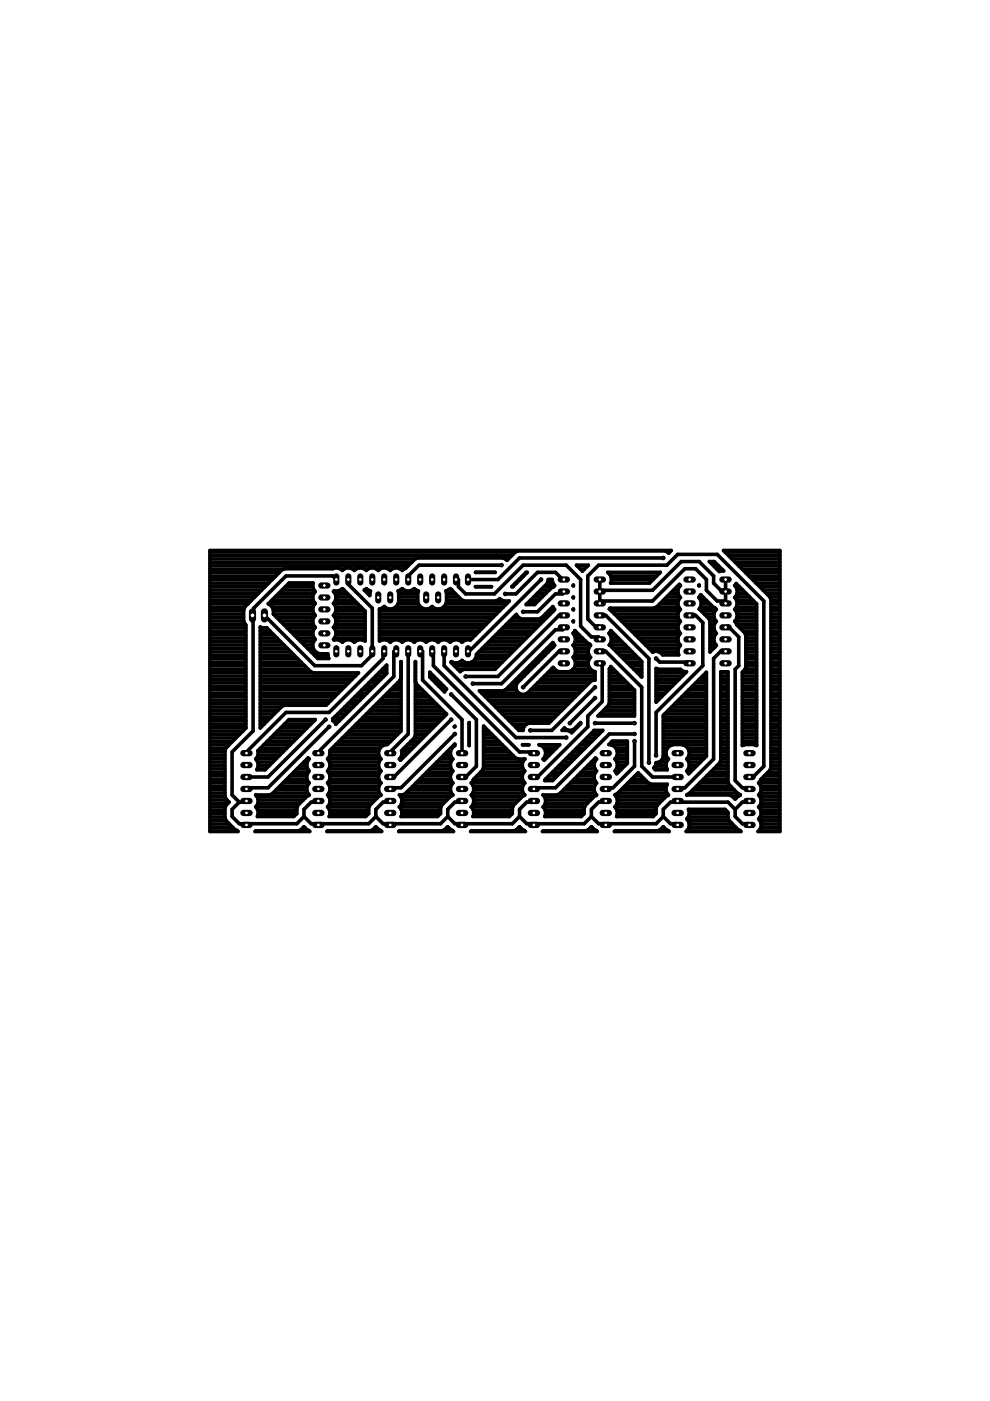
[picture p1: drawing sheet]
<svg xmlns="http://www.w3.org/2000/svg" width="210mm" height="297mm" viewBox="0 0 210 297" stroke-linecap="round" stroke-linejoin="round" font-family="sans-serif">
<g fill="none" stroke="#000" stroke-width=".76">
<path d="M44.5 120h42M44.5 119.3h42.7M44.5 118.5h43.5M44.5 117.8h64M44.5 117.1h64.7M88 118.5l.5-.2h18.2l.8 .5 1.8-1.8 .6-.2h31l.9 .5 .5-.6h-97.8v59.6h6l-.6-.4-2-1.9M88 118.5l-2 2-.7 .4-.3-.2M106.3 119.8h-17.5l-2.2 2.3v.8M107.2 118.5h.6M122.2 119.8h2.6l-1.3 1.3zM122.4 120h2.2M140.6 118.3h-30.4l-4.6 4.6h-6.4"/>
<path d="M141.5 117.1h.5M150.4 119.1h1l2 2-.9 .1zM150.6 119.3h1M151.3 120h1M153.4 116.7h12v59.6h-4.7a1.73 1.73 0 0 0 .1-2.7 1.7 1.7 0 0 0 0-2.5 1.7 1.7 0 0 0 0-2.5 1.7 1.7 0 0 0 0-2.6l.5-.7 1.9-2 .3-.5v-35.7l-.3-.5-.4-.5zM153.7 117.1h11.7M154.5 117.8h10.9M155.2 118.5h10.2M155.9 119.3h9.5M156.7 120h8.7M44.5 122.9h13.2M44.5 123.6h12.5"/>
<path d="M44.5 139.7h7.6M44.5 139h7.6M44.5 138.2h7.6M44.5 137.5h7.6M44.5 136.8h7.6M44.5 136h7.6M44.5 135.3h7.6M44.5 134.6h7.6M44.5 133.8h7.6M44.5 133.1h7.6M44.5 132.4h7.5M44.5 131.7h7.1"/>
<path d="M44.5 130.9h7.1M44.5 130.2h7.1M44.5 129.5h7.1M44.5 128.7h7.4M44.5 128h8.1M44.5 127.3h8.8M44.5 126.6h9.5M44.5 125.8h10.3M44.5 125.1h11M44.5 124.4h11.7M44.5 122.2h13.9M44.5 121.4h14.7"/>
<path d="M44.5 120.7h15.5M52.5 128.1l-.6 .6-.3 .6v2.3l.5 .9v21.8l-4.2 4.3-.2 .5v9.8M52.5 128.1h.1M53.7 130.5v24.5l-4.5 4.4v9.2l1.5 1.5M55.2 132.9l.5 .2h.8l9.4 9.3 .5 .3h9.6l-6.8 6.8h-8.9l-.5 .3-4.6 4.5zM55.2 139.7h7.9M55.2 139h7.2M55.2 138.2h6.5M55.2 137.5h5.7M55.2 136.8h5M55.2 136h4.3M55.2 135.3h3.5"/>
<path d="M55.2 134.6h2.8M55.2 133.8h2.1M55.2 133.1h.5M56.5 133.1h.1M56.9 128l4.4-4.4h5.1a1.65 1.65 0 0 0 .4 1.8 1.68 1.68 0 0 0 0 2.5 1.71 1.71 0 0 0 0 2.6 1.7 1.7 0 0 0 0 2.5 1.74 1.74 0 0 0-.2 2.3M56.9 128a1.9 1.9 0 0 1 1.1 2.2l9.4 9.4h2.3l-.2-1h-1.7a1.8 1.8 0 0 1-1-3l-.2-.3M56.9 128h9.9M57.6 127.3h8.8M57.7 128.7h8.7M58 130.2h8.6M58 129.5h8.3M58.4 126.6h7.9"/>
<path d="M58.7 130.9h7.8M59.1 125.8h7.4M59.4 131.7h6.9M59.8 125.1h6.8M60.1 132.4h6.3M60.5 124.4h5.8M60.9 133.1h5.8M61.6 133.8h4.8M62.3 134.6h4M63.1 135.3h3.5M63.8 136h2.7M64.5 136.8h1.8"/>
<path d="M65.2 137.5h1.2M66 138.2h1M66.7 139h2.8M70.8 128h5M70.8 133.1h6.6M70.8 125.3a1.71 1.71 0 0 0 1.8-.5l4.8 4.8v6.3a1.74 1.74 0 0 0-2.3 .3 1.7 1.7 0 0 0-2.5 0 1.61 1.61 0 0 0-1.8-.5l-.1-.1a1.7 1.7 0 0 0 0-2.6 1.7 1.7 0 0 0 0-2.5 1.7 1.7 0 0 0 0-2.6 1.68 1.68 0 0 0 0-2.5zM71 135.3h6.4M71 130.2h6.4M71 125.8h2.6M71 130.9h6.4M71.1 132.4h6.3M71.1 127.3h4"/>
<path d="M71.2 128.7h5.4M71.2 133.8h6.2M71.2 134.6h6.2M71.2 131.7h6.2M71.2 129.5h6.1M71.2 126.6h3.2M71.3 122.9l-.8-.8h-9.9l-6.8 6.8v1.6h-.3M72.2 125.1h.7M72.3 120.7l-.6-.3h-.7l-.5 .2h-10.2l-.5 .2-7.3 7.3M72.3 120.7l.3 .2 .2-.2M72.3 120.7h.5M72.4 136h.3"/>
<path d="M72.8 120.7a1.74 1.74 0 0 1 2.3 .2l.3-.2M73.9 122.9h-.2v.9l5.2 5.1v10l-2.3 2.2h-9.9l-10.6-10.6M74.9 120.7h.5M75 136h.2M75.4 120.7a1.74 1.74 0 0 1 2.3 .2l.2-.2M77.2 125.1l.5-.3 .8 .5-.1 1zM77.3 125.1h.7M77.4 120.7h.5M77.9 120.7a1.74 1.74 0 0 1 2.3 .2 1.7 1.7 0 0 1 2.5 0 1.74 1.74 0 0 1 2.3-.2M77.9 125.8h.5M80 120.7h.4M80.5 129.1l.7-.3 .3-.2a1.8 1.8 0 0 0 3-.9v-2l-.1-.4 .9-.5a1.75 1.75 0 0 0 2.5 0l.9 .5-.1 .4v2a1.8 1.8 0 0 0 3 .9 1.78 1.78 0 0 0 1.8 .5 1.78 1.78 0 0 0 1.3-1.4v-2l-.2-.4 .9-.5 2.5 2.4 .5 .2h6.7l.6-.2 .3-.3 .8 .5h1.2l-8.3 8.3a1.65 1.65 0 0 0-1.7 .5 1.68 1.68 0 0 0-2.6 0 1.71 1.71 0 0 0-2.5 0 1.71 1.71 0 0 0-2.5 0 1.71 1.71 0 0 0-2.6 0 1.7 1.7 0 0 0-2.5 0 1.7 1.7 0 0 0-2.6 0 1.74 1.74 0 0 0-2.2-.3z"/>
<path d="M80.5 135.3h19.6M80.5 134.6h20.4M80.5 133.8h21.1M80.5 133.1h21.8M80.5 132.4h22.6M80.5 131.7h23.3M80.5 130.9h24M80.5 130.2h24.7M80.5 129.5h25.5M81.3 128.7h.3M81.5 138.1h-.3v1.5l-11.4 11.4h-9.2l-8.3 8.4v.3M82.5 120.7h.5"/>
<path d="M82.6 136h.3M83.9 128.7h5.3M84 138.1h-.5v5.3l-16 16v.3M84.4 128h4.3M84.5 127.3h4.1M84.5 126.6h4.1M84.5 125.8h4.1M84.9 125.1h.7M85 120.7h.5M85.1 136h.3M86.6 138.1v17.5l-3.9 3.8v.3M87.4 125.1h.8"/>
<path d="M87.7 136h.2M89.1 138.1h.5v6.1l8.4 8.4v7.1M90.2 136h.3M91.5 128.7h.3M91.6 138.1h.3v3l18.3 18.3h3v.3M92.8 136h.2M94 128.7h12.7M94.2 138.1v3l15.2 15.3h10.7M94.6 128h12.8M94.7 127.3h3.3M94.7 126.6h2.5M94.7 125.8h1.8"/>
<path d="M95.1 125.1h.7M95.3 136h.3M96.7 122.9h.5v1.5l1.5 1.5h6.1l6.1-6.1h9.2l3 3.1v9.9l2.3 2.2h1.5l.3 .6M97.8 136h.3M100.8 139.7h6.4M100.8 124.4h3.4M100.8 124.4h.1M100.8 121.4h4.2M101 139h6.9M101.5 138.2h7.1M102.3 137.5h7.1M103 136.8h7.1"/>
<path d="M103.7 136h7.1M104.2 124.4h.1M104.4 135.3h7.1M105.2 134.6h7.1M105.5 127.3h.9M105.9 133.8h7.1M106.6 133.1h7.1M107.4 132.4h7.1M108.1 131.7h7.1M108.5 124.4h.3M108.8 130.9h1.2M109.3 123.6h.2"/>
<path d="M110 122.9h.3M110.7 122.2h.3M111.5 121.4h.2M111.5 121.3h.3l-3 3.1h-.3zM111.7 128h1.8M112.5 127.3h1.8M113.2 126.6h1.8M113.8 139.7h1M113.9 125.8h1.8M114.5 139h1M114.7 125.1h1.7M114.7 122.9l-15.2 15.2h-.3"/>
<path d="M114.9 130.9h1M115.2 138.2h1M115.4 124.4h2M115.6 130.2h1.1M116 137.5h1M116.1 123.6h1.2M116.2 122.9h.9v.3l.5 .9-.3 .3-.4 .2-3.6 3.6h-1.8l4.5-4.5zM116.4 129.5h1M116.7 136.8h.8M117.1 128.7h.2M117.4 129.5l.2-.3-.4-.6-2.4 2.4-.5 .2h-3.7l-.6-.2-.5-.7-8.5 8.4a1.77 1.77 0 0 1-1 1.7 1.77 1.77 0 0 1-2-.4 1.74 1.74 0 0 1-2.3 .3v.2l1.9 1.9 .8-.5M117.4 129.5l-12.4 12.4"/>
<path d="M119.5 122.9h-.2l-1.5-1.6h-3.8l-4.6 4.6h-2.3M119.5 130.5h-1l-12.9 12.9h-6.9M119.5 133l-.2 .5h-1.5l-11.5 11.4h-6.1M119.5 125.4l-.2 .5h-1.5l-3.8 3.8h-3.1M119.5 138.1h-1l-7.6 7.6M121.6 136.8h3.6M121.6 129.1v.2zM121.6 124v.2zM121.6 126.6v.2zM121.6 131.7v.1zM121.8 134.6h1M121.8 139.7h3.1"/>
<path d="M121.8 139h3.1M121.8 133.8h.2M121.9 137.5h2.9M122 136h2.2M122 138.2h2.7M122 135.3h1.5M123.1 120.7h.8M124.1 135.9h.1M127.2 125.4l.5-.2h10.6l6.1-6.1h3.9l3 3v1.5l1.5 1.6h.8l.2 .2M127.2 122.9v5l.5-.5h10.6l6.9-6.8h2.3l2.3 2.3v2.3l2.3 2.2h1.5l.2 .5v-5M127.2 130.5h1.2l9.2 9.1v22.1M127.2 133l-.3-.2h-.7l-1.6-1.6v-9.1l2.3-2.3h14.5l2.3-2.3h8.4l9.8 9.9v35.1l-2.2 2.2h-.8"/>
<path d="M127.2 138.1h1.2l7.7 7.6v16.8l2.2 2.2h5.4M128.9 121.3h11.1l-2.3 2.3h-8.2a1.77 1.77 0 0 0-.6-2.3zM128.9 121.4h11M129.2 136.8h3.4M129.3 129l-.1 .1 9.2 9.2a1.58 1.58 0 0 1 2.1 .6h3.4a1.65 1.65 0 0 1 .4-2.1 1.7 1.7 0 0 1 0-2.5 1.7 1.7 0 0 1 0-2.6 1.74 1.74 0 0 1-.3-2.2M129.3 128.9v.1M129.4 134.6h1M129.4 133.8h.2M129.5 133.7l6.6 6.6v3.3l-6.9-6.8a1.75 1.75 0 0 0-.1-2.5zM129.5 122.2h9.7M129.6 136h2.2M129.6 129.5h14.4"/>
<path d="M129.6 122.9h8.8M129.6 135.3h1.5M130 137.5h3.3M130.3 130.2h13.4M130.7 138.2h3.3M131 130.9h12.8M131.4 139h3.4M131.8 131.7h12.4M132.2 139.7h3.3M132.5 132.4h11.4M133.2 133.1h10.5M134 133.8h9.9"/>
<path d="M134.7 134.6h9.3M135.4 135.3h8.3M136.1 136h7.7M136.9 136.8h7.3M137.6 137.5h6.2M138.3 138.2h.2M139.1 139.6l.8 .8h6.1l.2 .2M139.2 128.7h4.7M139.7 138.2h4M139.9 128h3.8M140.7 127.3h3.2M141.4 126.6h2.7"/>
<path d="M142.1 125.8h1.7M142.9 125.1h.8M143.6 124.4h.4M144 124.4l.3-.3-.3-.2-4.8 4.8-.6 .2h-9.3M144 124.4a1.77 1.77 0 0 0 .3 2.3 1.68 1.68 0 0 0 0 2.5l-.3 .3M146.2 130.5h1.3l1.5 1.5v9.1l-9.9 9.9v9.2M148.1 124.1l.2-.1v.2zM148.3 126.6h.7M148.5 128.7h2.7M148.5 127.3h1.2M148.6 129.5h3M148.7 128h1.8"/>
<path d="M149.4 130.2h2M150.1 130.9h1.3M150.5 131.7h1.3M150.5 138.2h.1M150.5 137.5h.8M150.5 136.8h1.3M150.5 136h.9M150.5 135.3h.9M150.5 134.6h1.1M150.5 133.8h1.1M150.5 133.1h.9M150.5 132.4h1"/>
<path d="M151.6 129.5l.3-.3-.7-.5-2.7-2.6-.4 .6a1.7 1.7 0 0 1 .1 2.4l2.1 2 .2 .6v6.5M151.6 129.5a1.74 1.74 0 0 0 .3 2.2 1.7 1.7 0 0 0 0 2.6 1.7 1.7 0 0 0 0 2.5l-1.4 1.4M152 120.7h1.1M153.8 138.1h-1l-1.5 1.5v21.3l-6.1 6.1h-1.5v.3M153.8 133l.5-.2 2.3 2.2v6.1l-.7 .8v23.6l1.5 1.5h1.5v.3M155.9 131.7h4.5M155.9 126.6h3M156 124.4h.7M156 124.4l-.2-.3 .3-.4 4.3 4.4v30l-.5-.2h-2l-.5 .2v-15.6l.5-.5 .2-.6v-6.7l-.2-.5-1.7-1.7-.4-.8a1.74 1.74 0 0 0 .2-2.2M156 124.4a1.77 1.77 0 0 1-.2 2.3 1.68 1.68 0 0 1 0 2.5l.2 .3M156 129.5h4.4M156.1 128.7h4.3"/>
<path d="M156.2 127.3h3.4M156.2 132.4h4.2M156.3 130.9h4.1M156.3 125.8h1.9M156.3 130.2h4.1M156.3 128h4.1M156.3 125.1h1.2M156.8 133.1h3.6M157.4 120.7h8M157.6 133.8h2.8M158.1 134.6h2.3M158.1 121.4h7.3"/>
<path d="M158.1 139.7h2.3M158.1 139h2.3M158.1 138.2h2.3M158.1 137.5h2.3M158.1 136.8h2.3M158.1 136h2.3M158.1 135.3h2.3M158.8 122.2h6.6M159.6 122.9h5.8M160.3 123.6h5.1M161 124.4h4.4M161.8 125.1h3.6"/>
<path d="M162.5 125.8h2.9M163.2 126.6h2.2M163.5 139.7h1.9M163.5 139h1.9M163.5 138.2h1.9M163.5 137.5h1.9M163.5 136.8h1.9M163.5 136h1.9M163.5 135.3h1.9M163.5 134.6h1.9M163.5 133.8h1.9M163.5 133.1h1.9"/>
<path d="M163.5 132.4h1.9M163.5 131.7h1.9M163.5 130.9h1.9M163.5 130.2h1.9M163.5 129.5h1.9M163.5 128.7h1.9M163.5 128h1.9M163.5 127.3h1.9M44.5 141.1h7.6M44.5 141.9h7.6M44.5 157.9h4.1M44.5 159.4h3.2"/>
<path d="M44.5 158.7h3.4M44.5 157.2h4.8M44.5 156.5h5.5M44.5 155.7h6.2M44.5 155h7M44.5 154.3h7.6M44.5 153.5h7.6M44.5 152.8h7.6M44.5 152.1h7.6M44.5 151.4h7.6M44.5 150.6h7.6M44.5 149.9h7.6"/>
<path d="M44.5 149.2h7.6M44.5 148.4h7.6M44.5 147.7h7.6M44.5 147h7.6M44.5 146.2h7.6M44.5 145.5h7.6M44.5 144.8h7.6M44.5 144.1h7.6M44.5 143.3h7.6M44.5 142.6h7.6M44.5 140.4h7.6M54.7 159.2l6.6-6.6h5.6l-10.7 10.6h-1.7a1.74 1.74 0 0 0-.3-2.3 1.61 1.61 0 0 0 .5-1.7z"/>
<path d="M54.7 159.4h5.3M55.2 141.1h9.4M55.2 141.9h10.1M55.2 158.7h5.6M55.2 154.3h.1M55.2 153.5h.8M55.2 152.8h1.5M55.2 152.1h2.2M55.2 151.4h3M55.2 150.6h3.7M55.2 149.9h4.4M55.2 149.2h14.3"/>
<path d="M55.2 148.4h15M55.2 147.7h15.8M55.2 147h16.5M55.2 146.2h17.2M55.2 145.5h18M55.2 144.8h18.7M55.2 144.1h19.4M55.2 143.3h20.1M55.2 142.6h11.1M55.2 140.4h8.7M55.9 157.9h5.6M56.6 157.2h5.6"/>
<path d="M57.4 156.5h5.6M58.1 155.7h5.6M58.8 155h5.6M59.6 154.3h5.6M60.3 153.5h5.6M61 152.8h5.6M69 152.6l-12.2 12.1h-4.5M69.8 154.1l-13 12.9h-4.5v.3M70 159.4h10.3M70.4 158.7h10.1M70.7 152.8l-.2-.4 11.5-11.4v1.8l-10.8 10.7M70.7 152.8l.5 .7"/>
<path d="M70.7 152.8h1.2M70.9 152.1h1.8M71.1 157.9h10.5M71.2 153.5h.1M71.6 151.4h1.8M71.9 157.2h10.9M72.3 150.6h1.8M72.6 156.5h10.9M73.1 149.9h1.8M73.3 155.7h11M73.8 149.2h1.8M74.1 155h10.9"/>
<path d="M74.5 148.4h1.8M74.8 154.3h10.2M75.3 147.7h1.7M75.5 153.5h9.5M76 147h1.8M76.3 152.8h8.7M76.7 146.2h1.8M77 152.1h8M77.5 145.5h1.7M77.7 151.4h7.3M78.2 144.8h1.8M78.4 150.6h6.6"/>
<path d="M78.9 144.1h1.8M79.2 149.9h5.8M79.7 143.3h1.7M79.9 149.2h5.1M80.4 142.6h1.6M80.6 148.4h4.4M81.1 141.9h.9M81.4 147.7h3.6M81.9 141.1h.1M82.1 147h2.9M82.8 146.2h2.2M83.5 145.5h1.5"/>
<path d="M84.3 144.8h.7M84.9 144.1h.1M85 141.1h.1M85 143.7l-.2 .6-14.9 14.9a1.64 1.64 0 0 1-.5 1.7 1.75 1.75 0 0 1 0 2.6 1.75 1.75 0 0 1 0 2.5 1.75 1.75 0 0 1 0 2.6 1.75 1.75 0 0 1 0 2.5 1.68 1.68 0 0 1 .4 2h7.7l.7-.6v-1.2l.2-.6 1.9-1.9 .5-.2a1.7 1.7 0 0 1 0-2.6 1.7 1.7 0 0 1 0-2.5 1.7 1.7 0 0 1 0-2.6 1.74 1.74 0 0 1-.3-2.3M85 141.9h.1M85 143.3h.1M85 142.6h.1M85 140.4h.1M85 140.3v14.7l-2.9 2.9-1.1 .2-.5 .5M85.2 159.4h1.5M85.6 158.7h1.8M86.4 157.9h1.8"/>
<path d="M87.1 157.2h1.8M87.8 156.5h1.8M88.1 141.1h.1M88.1 144.5l.2 .6 6.4 6.3-9.8 9.8-.2-.3a1.61 1.61 0 0 0 .4-1.7l2.7-2.7M88.1 141.9h.1M88.1 155.7h2.3M88.1 155h3M88.1 154.3h3.7M88.1 153.5h4.4M88.1 152.8h5.2M88.1 152.1h5.9M88.1 151.4h6.5"/>
<path d="M88.1 150.6h5.8M88.1 149.9h5.1M88.1 149.2h4.3M88.1 148.4h3.6M88.1 147.7h2.9M88.1 147h2.1M88.1 146.2h1.4M88.1 145.5h.7M88.1 144.8h.1M88.1 144.1h.1M88.1 143.3h.1M88.1 142.6h.1"/>
<path d="M88.1 140.4h.1M88.1 140.3v15.6l-.3 .6M91.1 142.5l3.6 3.6-.4 .6-3.2-3.1zM91.1 143.3h.8M91.1 142.6h.1M91.6 144.1h1M92.4 144.8h1M93.1 145.5h1M93.8 146.2h.7M94.8 159.4h.7M95.5 158.7h.3M95.7 152.6l-12.2 12.1h-.8"/>
<path d="M95.7 147.2l5.3 5.4v9.9l-2.3 2.2h-.7M95.7 140.4h.3M95.8 158.6a1.74 1.74 0 0 0 .2 2.3 1.7 1.7 0 0 0 0 2.6 1.7 1.7 0 0 0 0 2.5 1.7 1.7 0 0 0 0 2.6l-.4 .2-2 1.9-.2 .6v1.2l-.6 .6h-7.8a1.65 1.65 0 0 0-.3-2 1.7 1.7 0 0 0 0-2.5h.6l.6-.3 .4-.4M95.8 158.6l.6-.5v-.3l-10.1 10.1M96.3 157.9h.1M96.3 141.1h9.4M96.4 155.6l-11.4 11.4h-2.3v.3M96.4 153.9l-.1 .2zM97 141.9h8M97.4 140.4h1.2M99.5 157.9h.1M99.5 157.2h.1"/>
<path d="M99.5 156.5h.1M99.5 155.7h.1M99.5 155h.1M99.5 154.3h.1M99.5 153.5h.1M99.5 153.2v4.9M99.9 140.4h6.5M102.2 147h7.8M102.5 153.9l6.8 6.8 .6 .2h1.4a1.7 1.7 0 0 0 0 2.6 1.7 1.7 0 0 0 0 2.5 1.7 1.7 0 0 0 0 2.6l-.5 .2-1.9 1.9-.3 .6v1.2l-.6 .6h-7.7a1.65 1.65 0 0 0-.4-2 1.7 1.7 0 0 0 0-2.5 1.7 1.7 0 0 0 0-2.6 8.3 8.3 0 0 1 2.4-2.7l.2-.5zM102.5 157.9h4M102.5 159.4h5.5M102.5 158.7h4.8"/>
<path d="M102.5 157.2h3.3M102.5 156.5h2.6M102.5 155.7h1.8M102.5 155h1.1M102.5 154.3h.4M102.9 147.7h19.1M103.6 148.4h17.7M104.4 149.2h16.1M105.1 149.9h14.7M105.8 150.6h13.3M106.5 151.4h11.8M107.2 146.2h2.3"/>
<path d="M107.3 152.1h10.3M107.9 145.5h1.5M108 152.8h8.9M108.7 144.8h1M108.7 153.5h2.9M109.4 144.1h1M109.5 154.3h1.5M110 147l.6 .2h.6l.6-.2M110.1 143.3h1M110.8 157.9h1.3M110.8 157.9h.1M110.8 142.6h1.1"/>
<path d="M111.6 141.9h1M111.8 147h10.9M112.3 141.1h1M112.5 146.2h11M113.1 140.4h1M113.3 145.5h10.9M114 144.8h10.9M114.3 157.9h4.4l-3.3 3.3-.3-.3a1.77 1.77 0 0 0-.8-3zM114.7 144.1h11.5M115.4 158.7h2.5M115.4 143.3h10.8M115.7 159.4h1.5"/>
<path d="M116.2 142.6h10M116.9 141.9h.7M119.7 154.3a1.48 1.48 0 0 0 2 .3l1.4-1.4v.3l-1.9 1.9-.8-.5h-1.2zM120.8 155h.8M121.5 159.4h1.8M121.5 141.9h3.7M122 141.1h2.8M122 140.4h2.7M122 154.3h.3M122.2 158.7h1.8M122.7 153.5h.3M122.9 157.9h1.8"/>
<path d="M123.7 157.2h1.8M124.4 156.5h1.8M125.1 155.7h1.8M125.9 155h1.8M126 154.9h1.8l-10.7 10.6h-1.6zM126.2 142.4a1.81 1.81 0 0 1-1-3 1.75 1.75 0 0 1 0-2.6l-.7-.5-2.6-2.6-.4 .6a1.75 1.75 0 0 1 0 2.5 1.75 1.75 0 0 1 0 2.6 1.81 1.81 0 0 1-.9 3h-2.1l-.6-.2-.6-.7-5.5 5.5M126.2 142.4v1.8l-.9 .2-8.9 8.9h-4.3a1.47 1.47 0 0 0-1.2 1.6h-.9l-8.4-8.4h5.1l.5-.3 10-10 .4 .6-.3 .3-7.7 7.7a1.56 1.56 0 0 0 .4 2.2M126.2 153.3h8.3M126.2 145.7l-9.2 9.2h-4.6M126.2 148l-5.4 5.3M126.2 142.4h.1M127.2 140.6l.5 .5v7.7l-3.1 3v2.3l-10.6 10.6h-.8"/>
<path d="M127.2 151.4h7.3M128 150.6h6.5M128.5 150.1h.1M128.7 149.9h5.8M129.1 157.9l.7-.8h3.2v4.7l-2.2 2.3-.4-.6a1.75 1.75 0 0 0 0-2.6 1.79 1.79 0 0 0 .4-1.9 1.79 1.79 0 0 0-1.7-1.1zM129.2 149.2h5.3M129.2 141.9h.9M129.2 148.4h5.3M129.2 147.7h5.3M129.2 147h5.3M129.2 146.2h5.3M129.2 145.5h4.5"/>
<path d="M129.2 144.8h3.8M129.2 144.1h3M129.2 143.3h2.3M129.2 142.6h1.6M129.5 141.3l5 5v5.5h-7.7l2.2-2.2 .2-.5v-7.3zM129.6 157.9h3.4M129.8 157.2h3.2M130.6 158.7h2.4M130.9 159.4h2.1M132.9 140.4h3.2M133.6 141.1h2.5M134.4 141.9h1.7"/>
<path d="M134.5 155.6h-5.3l-11.4 11.4h-4.6v.3M134.5 157.1v5.4l-4.5 4.5h-1.6v.3M135.1 142.6h1M135.8 143.3h.3M139.1 141.7l.5 .2h4.7l.2 .3 1.1 .2-6.5 6.5zM139.1 141.9h.4M139.1 148.4h.5M139.1 147.7h1.2M139.1 147h1.9M139.1 146.2h2.6M139.1 145.5h3.4M139.1 144.8h4.1"/>
<path d="M139.1 144.1h4.8M139.1 143.3h5.6M139.1 142.6h6.3M140.6 157.9h1.9M140.6 159.4h.6M140.6 158.7h.9M140.6 157.2h9.2M140.6 156.5h9.2M140.6 155.7h9.2M140.6 155h9.2M140.6 154.3h9.2M140.6 153.5h9.2"/>
<path d="M140.6 152.8h9.2M140.6 152.1h9.2M140.9 151.4h8.9M141.5 158.6a1.74 1.74 0 0 0 .2 2.3 1.74 1.74 0 0 0-.2 2.3h-2.5l-.4-.4 .3-.2 .2-.9a1.48 1.48 0 0 0 1.5-1.2v-8.8l9.2-9.2v17.8l-3.8 3.8-.4-.6a1.7 1.7 0 0 0 0-2.6 1.74 1.74 0 0 0 .3-2.3M141.5 158.6l.5-.5 .7-.2h2l.7 .2 .5 .5M141.7 150.6h8.1M142.4 149.9h7.4M143.1 149.2h6.7M143.9 148.4h5.9M144.6 147.7h5.2M144.8 157.9h5M145.3 147h4.5"/>
<path d="M145.9 158.7h3.9M146 146.2h3.8M146.1 159.4h3.7M146.8 145.5h3M147.5 144.8h2.3M148.2 144.1h1.6M149 143.3h.8M149.7 142.6h.1M152.8 142.4h1.5v23.4l.3 .6 1.9 1.9 .5 .3-1.1 .8-.7-.6-.6-.2h-9l.4-.3 6.6-6.5 .2-.6zM152.8 157.9h1.5M152.8 159.4h1.5M152.8 158.7h1.5"/>
<path d="M152.8 157.2h1.5M152.8 156.5h1.5M152.8 155.7h1.5M152.8 155h1.5M152.8 154.3h1.5M152.8 153.5h1.5M152.8 152.8h1.5M152.8 152.1h1.5M152.8 151.4h1.5M152.8 150.6h1.5M152.8 149.9h1.5M152.8 149.2h1.5"/>
<path d="M152.8 148.4h1.5M152.8 147.7h1.5M152.8 147h1.5M152.8 146.2h1.5M152.8 145.5h1.5M152.8 144.8h1.5M152.8 144.1h1.5M152.8 143.3h1.5M152.8 142.6h1.5M157.4 157.9h.4M157.4 157.2h3M157.4 156.5h3"/>
<path d="M157.4 155.7h3M157.4 155h3M157.4 154.3h3M157.4 153.5h3M157.4 152.8h3M157.4 152.1h3M157.4 151.4h3M157.4 150.6h3M157.4 149.9h3M157.4 149.2h3M157.4 148.4h3M157.4 147.7h3"/>
<path d="M157.4 147h3M157.4 146.2h3M157.4 145.5h3M157.4 144.8h3M157.4 144.1h3M157.4 143.3h3M157.4 142.6h3M158 141.9h2.4M158.1 141.1h2.3M158.1 140.4h2.3M160.1 157.9h.3M163.5 141.1h1.9"/>
<path d="M163.5 141.9h1.9M163.5 157.9h1.9M163.5 159.4h1.9M163.5 158.7h1.9M163.5 157.2h1.9M163.5 156.5h1.9M163.5 155.7h1.9M163.5 155h1.9M163.5 154.3h1.9M163.5 153.5h1.9M163.5 152.8h1.9M163.5 152.1h1.9"/>
<path d="M163.5 151.4h1.9M163.5 150.6h1.9M163.5 149.9h1.9M163.5 149.2h1.9M163.5 148.4h1.9M163.5 147.7h1.9M163.5 147h1.9M163.5 146.2h1.9M163.5 145.5h1.9M163.5 144.8h1.9M163.5 144.1h1.9M163.5 143.3h1.9"/>
<path d="M163.5 142.6h1.9M163.5 140.4h1.9M44.5 176.2h5.8M44.5 175.5h4.9M44.5 174.7h4.1M44.5 174h3.4M44.5 173.2h3.2M44.5 172.5h3.2M44.5 171.8h3.2M44.5 171.1h3.3M44.5 170.3h3.8M44.5 169.6h3.6"/>
<path d="M44.5 168.9h3.2M44.5 168.1h3.2M44.5 167.4h3.2M44.5 166.7h3.2M44.5 165.9h3.2M44.5 165.2h3.2M44.5 164.5h3.2M44.5 163.8h3.2M44.5 163h3.2M44.5 162.3h3.2M44.5 161.6h3.2M44.5 160.8h3.2"/>
<path d="M44.5 160.1h3.2M47.7 168.9l.2 .5 .7 .7-.7 .6-.2 .6v2.1l.2 .6M50.7 170.1l-1.5 1.5v1.5l1.5 1.5h12.2l1.6-1.5M52.3 169.8v.3h-1.6M52.3 174.6v.3M54.2 168.6h2.9l.6-.3 7.6-7.6 .3 .2a1.75 1.75 0 0 0 0 2.6 1.75 1.75 0 0 0 0 2.5 1.75 1.75 0 0 0 0 2.6l-.5 .2-1.9 1.9-.3 .6v1.2l-.6 .6h-7.7a1.65 1.65 0 0 0-.4-2 1.7 1.7 0 0 0 0-2.5zM54.2 171.1h8.8M54.3 160.8h4.3M54.5 168.9h10.5M54.5 163h1.9M54.6 161.6h3.2M54.6 171.8h8.3"/>
<path d="M54.7 170.3h8.9M54.7 160.1h4.6M54.7 172.5h8.2M54.7 169.6h9.6M54.7 162.3h2.4M57.9 168.1h7.3M58.6 167.4h6.4M59.3 166.7h5.8M60.1 165.9h5.4M60.8 165.2h4.3M61.5 164.5h3.5M62.3 163.8h3"/>
<path d="M63 163h2.2M63.2 176.2l.6-.3 .7-.6 1.2 1h-11.6l.1-.1h11.4M63.7 162.3h1.3M64.3 175.5h.3M64.5 173.1l1.5 1.5h12.2l1.5-1.5M64.5 161.6h.7M65.2 160.8h.3M67.5 169.8v.3h-1.5l-1.5 1.5v1.5M67.5 174.6v.3M69.5 171.1h8.8M69.5 165.9h11.2M69.5 160.8h11.2"/>
<path d="M69.7 163.8h10.8M69.7 168.9h10.6M69.8 168.1h10.7M69.8 163h10.7M69.8 161.6h10.6M69.9 171.8h8.3M69.9 166.7h10.5M69.9 170.3h8.9M69.9 165.2h10.4M69.9 160.1h10.4M70 172.5h8.1M70 169.6h9.5"/>
<path d="M70 167.4h10.3M70 164.5h10.3M70 162.3h10.3M78.5 176.2l.5-.3 .7-.6 1.2 1h-11.6l.1-.1h11.4M79.5 175.5h.3M79.7 173.1l1.5 1.5h12.2l1.5-1.5M79.9 169.2h.1M82.7 169.8v.3h-1.5l-1.5 1.5v1.5M82.7 174.6v.3M84.7 171.1h8.8M84.8 160.8h.4M84.9 168.9h10.6"/>
<path d="M85.1 171.8h8.3M85.1 170.3h8.9M85.2 160.1h.8M85.2 172.5h8.2M85.2 169.6h9.6M86.1 168.1h9.6M86.3 167.9h.1M86.8 167.4h8.7M87.5 166.7h8.1M88.2 165.9h7.8M89 165.2h6.5M89.7 164.5h5.8"/>
<path d="M90.4 163.8h5.4M91.2 163h4.5M91.9 162.3h3.6M92.6 161.6h3M93.4 160.8h2.5M93.7 176.2l.6-.3 .6-.6 1.3 1h-11.7l.2-.1h11.3M94.1 160.1h1.4M94.8 175.5h.3M94.9 173.1l1.5 1.5h12.2l1.6-1.5M98 169.8v.3h-1.6l-1.5 1.5v1.5M98 174.6v.3M99.9 171.1h8.8"/>
<path d="M100 165.9h11.2M100.2 168.9h10.5M100.2 168.1h10.8M100.3 166.7h10.5M100.4 171.8h8.2M100.4 170.3h8.9M100.4 165.2h10.4M100.4 172.5h8.2M100.4 169.6h9.6M100.4 167.4h10.3M101.1 164.5h9.6M101.9 163.8h9.1"/>
<path d="M102.4 163h8.5M102.5 162.3h8.2M102.5 161.6h8.3M102.5 160.8h7.1M102.5 160.1h6.2M108.9 176.2l.6-.3 .7-.6 1.2 1h-11.6l.1-.1h11.4M110 175.5h.3M110.2 173.1l1.5 1.5h12.2l1.5-1.5M111.3 160.9v.1M113.2 169.8v.3h-1.5l-1.5 1.5v1.5M113.2 174.6v.3M115.1 168.6h3l.5-.3 7.7-7.6 .2 .2a1.75 1.75 0 0 0 0 2.6 1.75 1.75 0 0 0 0 2.5 1.99 1.99 0 0 0-.1 2.6l-.4 .2-1.9 1.9-.2 .6v1.2l-.7 .6h-7.7a1.65 1.65 0 0 0-.4-2 1.7 1.7 0 0 0 0-2.5z"/>
<path d="M115.2 171.1h8.8M115.2 160.8h.5M115.4 168.9h10.6M115.6 171.8h8.3M115.6 170.3h8.9M115.6 165.2h1.8M115.6 160.1h.8M115.7 172.5h8.1M115.7 169.6h9.5M116.4 164.5h1.8M117.1 163.8h1.8M117.8 163h1.8"/>
<path d="M118.6 162.3h1.8M118.8 168.1h7.4M119.3 161.6h1.8M119.5 167.4h6.5M120 160.8h1.8M120.3 166.7h5.8M120.8 160.1h1.7M121 165.9h5.4M121.7 165.2h4.3M122.5 164.5h3.5M123.2 163.8h3M123.9 163h2.3"/>
<path d="M124.2 176.2l.5-.3 .7-.6 1.2 1h-11.6l.1-.1h11.4M124.7 162.3h1.3M125.2 175.5h.4M125.4 173.1l1.5 1.5h12.2l1.5-1.5M125.4 161.6h.7M126.1 160.8h.3M128.4 169.8v.3h-1.5l-1.5 1.5v1.5M128.4 174.6v.3M130.4 171.1h8.8M130.5 168.5l.3-.2 4.5-4.4 2.2 2.1 .5 .3h3.5a1.74 1.74 0 0 0 .2 2.3l-.4 .2-2 1.9-.2 .6v1.2l-.6 .6h-7.8a1.68 1.68 0 0 0-.3-2 1.99 1.99 0 0 0 .1-2.6zM130.5 160.8h2.5M130.6 163.8h.5"/>
<path d="M130.7 168.9h10.5M130.7 163h1.1M130.8 161.6h2.2M130.8 171.8h8.3M130.8 170.3h8.9M130.9 160.1h2.1M130.9 172.5h8.2M130.9 169.6h9.6M130.9 162.3h1.6M131 168.1h10.4M131.7 167.4h9.5M132.5 166.7h8.8"/>
<path d="M133.2 165.9h4.2M133.9 165.2h2.8M134.7 164.5h1.2M138.8 163h2.6M139 162.3h2.2M139.4 176.2l.6-.3 .6-.6 1.3 1h-11.6l.1-.1h11.3M139.7 161.6h1.6M140.5 175.5h.3M140.5 160.8h1.1M140.6 173.1l1.6 1.5h1.5v.3M140.6 160.1h.6M143.7 169.8v.3"/>
<path d="M145.6 176.2h11.4M145.7 160.8h3.5M145.9 163.8h.4M145.9 174h8.7M145.9 173.2h8.4M145.9 163h1.1M146 171.6h7.7l.6 .6v1.2l.3 .6 1.9 1.9 .6 .4h-11.6a1.73 1.73 0 0 0 .1-2.7 1.65 1.65 0 0 0 .4-2zM146 161.6h2.5M146 171.8h7.9M146.1 175.5h9.9M146.1 160.1h3.7M146.1 174.7h9.2"/>
<path d="M146.1 172.5h8.2M146.1 162.3h1.7M146.2 168.1h10.1M147 167.4h8.6M147.7 166.7h7.2M148.4 165.9h6M149.2 165.2h5.1M149.9 164.5h4.4M150.6 163.8h3.7M151.3 163h3M152.1 162.3h2.2M152.7 161.6h1.6"/>
<path d="M152.8 160.8h1.5M152.8 160.1h1.5M155 174.4h.1M155.3 168.9h1.1M155.9 171.6v1.5l1.5 1.5h1.5v.3M155.9 171.6l-1.6-1.5h-12.1l-1.6 1.5v1.5M158.9 169.8v.3h-1.5l-1.5 1.5M160.8 176.2h4.6M160.9 171.1h4.5M160.9 165.9h4.5M161.1 168.9h4.3M161.1 174h4.3"/>
<path d="M161.1 173.2h4.3M161.2 168.1h4.2M161.3 166.7h4.1M161.3 175.5h4.1M161.3 171.8h4.1M161.3 170.3h4.1M161.4 165.2h4M161.4 174.7h4M161.4 172.5h4M161.4 169.6h4M161.4 167.4h4M162.1 164.5h3.3"/>
<path d="M162.8 163.8h2.6M163.4 163h2M163.5 162.3h1.9M163.5 161.6h1.9M163.5 160.8h1.9M163.5 160.1h1.9"/>
</g>
<path d="M126.5 140.6h1.3" fill="none" stroke="#000" stroke-width="1.3"/>
<circle cx="127.2" cy="140.6" r=".4" fill="#fff" stroke="#000" stroke-width=".21"/>
<path d="M126.5 138.1h1.3" fill="none" stroke="#000" stroke-width="1.3"/>
<circle cx="127.2" cy="138.1" r=".4" fill="#fff" stroke="#000" stroke-width=".21"/>
<path d="M126.5 125.4h1.3" fill="none" stroke="#000" stroke-width="1.3"/>
<circle cx="127.2" cy="125.4" r=".4" fill="#fff" stroke="#000" stroke-width=".21"/>
<path d="M126.5 122.9h1.3" fill="none" stroke="#000" stroke-width="1.3"/>
<circle cx="127.2" cy="122.9" r=".4" fill="#fff" stroke="#000" stroke-width=".21"/>
<path d="M126.5 135.6h1.3" fill="none" stroke="#000" stroke-width="1.3"/>
<circle cx="127.2" cy="135.6" r=".4" fill="#fff" stroke="#000" stroke-width=".21"/>
<path d="M126.5 133h1.3" fill="none" stroke="#000" stroke-width="1.3"/>
<circle cx="127.2" cy="133" r=".4" fill="#fff" stroke="#000" stroke-width=".21"/>
<path d="M126.5 127.9h1.3" fill="none" stroke="#000" stroke-width="1.3"/>
<circle cx="127.2" cy="127.9" r=".4" fill="#fff" stroke="#000" stroke-width=".21"/>
<path d="M126.5 130.5h1.3" fill="none" stroke="#000" stroke-width="1.3"/>
<circle cx="127.2" cy="130.5" r=".4" fill="#fff" stroke="#000" stroke-width=".21"/>
<path d="M118.9 122.9h1.3" fill="none" stroke="#000" stroke-width="1.3"/>
<circle cx="119.5" cy="122.9" r=".4" fill="#fff" stroke="#000" stroke-width=".21"/>
<path d="M118.9 125.4h1.3" fill="none" stroke="#000" stroke-width="1.3"/>
<circle cx="119.5" cy="125.4" r=".4" fill="#fff" stroke="#000" stroke-width=".21"/>
<path d="M118.9 127.9h1.3" fill="none" stroke="#000" stroke-width="1.3"/>
<circle cx="119.5" cy="127.9" r=".4" fill="#fff" stroke="#000" stroke-width=".21"/>
<path d="M118.9 130.5h1.3" fill="none" stroke="#000" stroke-width="1.3"/>
<circle cx="119.5" cy="130.5" r=".4" fill="#fff" stroke="#000" stroke-width=".21"/>
<path d="M118.9 133h1.3" fill="none" stroke="#000" stroke-width="1.3"/>
<circle cx="119.5" cy="133" r=".4" fill="#fff" stroke="#000" stroke-width=".21"/>
<path d="M118.9 135.6h1.3" fill="none" stroke="#000" stroke-width="1.3"/>
<circle cx="119.5" cy="135.6" r=".4" fill="#fff" stroke="#000" stroke-width=".21"/>
<path d="M118.9 138.1h1.3" fill="none" stroke="#000" stroke-width="1.3"/>
<circle cx="119.5" cy="138.1" r=".4" fill="#fff" stroke="#000" stroke-width=".21"/>
<path d="M118.9 140.6h1.3" fill="none" stroke="#000" stroke-width="1.3"/>
<circle cx="119.5" cy="140.6" r=".4" fill="#fff" stroke="#000" stroke-width=".21"/>
<path d="M51.6 174.9h1.3" fill="none" stroke="#000" stroke-width="1.3"/>
<circle cx="52.3" cy="174.9" r=".4" fill="#fff" stroke="#000" stroke-width=".21"/>
<path d="M51.6 172.4h1.3" fill="none" stroke="#000" stroke-width="1.3"/>
<circle cx="52.3" cy="172.4" r=".4" fill="#fff" stroke="#000" stroke-width=".21"/>
<path d="M51.6 169.8h1.3" fill="none" stroke="#000" stroke-width="1.3"/>
<circle cx="52.3" cy="169.8" r=".4" fill="#fff" stroke="#000" stroke-width=".21"/>
<path d="M51.6 167.3h1.3" fill="none" stroke="#000" stroke-width="1.3"/>
<circle cx="52.3" cy="167.3" r=".4" fill="#fff" stroke="#000" stroke-width=".21"/>
<path d="M51.6 164.7h1.3" fill="none" stroke="#000" stroke-width="1.3"/>
<circle cx="52.3" cy="164.7" r=".4" fill="#fff" stroke="#000" stroke-width=".21"/>
<path d="M51.6 162.2h1.3" fill="none" stroke="#000" stroke-width="1.3"/>
<circle cx="52.3" cy="162.2" r=".4" fill="#fff" stroke="#000" stroke-width=".21"/>
<path d="M51.6 159.7h1.3" fill="none" stroke="#000" stroke-width="1.3"/>
<circle cx="52.3" cy="159.7" r=".4" fill="#fff" stroke="#000" stroke-width=".21"/>
<path d="M66.8 174.9h1.4" fill="none" stroke="#000" stroke-width="1.3"/>
<circle cx="67.5" cy="174.9" r=".4" fill="#fff" stroke="#000" stroke-width=".21"/>
<path d="M66.8 172.4h1.4" fill="none" stroke="#000" stroke-width="1.3"/>
<circle cx="67.5" cy="172.4" r=".4" fill="#fff" stroke="#000" stroke-width=".21"/>
<path d="M66.8 169.8h1.4" fill="none" stroke="#000" stroke-width="1.3"/>
<circle cx="67.5" cy="169.8" r=".4" fill="#fff" stroke="#000" stroke-width=".21"/>
<path d="M66.8 167.3h1.4" fill="none" stroke="#000" stroke-width="1.3"/>
<circle cx="67.5" cy="167.3" r=".4" fill="#fff" stroke="#000" stroke-width=".21"/>
<path d="M66.8 164.7h1.4" fill="none" stroke="#000" stroke-width="1.3"/>
<circle cx="67.5" cy="164.7" r=".4" fill="#fff" stroke="#000" stroke-width=".21"/>
<path d="M66.8 162.2h1.4" fill="none" stroke="#000" stroke-width="1.3"/>
<circle cx="67.5" cy="162.2" r=".4" fill="#fff" stroke="#000" stroke-width=".21"/>
<path d="M66.8 159.7h1.4" fill="none" stroke="#000" stroke-width="1.3"/>
<circle cx="67.5" cy="159.7" r=".4" fill="#fff" stroke="#000" stroke-width=".21"/>
<path d="M82.1 174.9h1.3" fill="none" stroke="#000" stroke-width="1.3"/>
<circle cx="82.7" cy="174.9" r=".4" fill="#fff" stroke="#000" stroke-width=".21"/>
<path d="M82.1 172.4h1.3" fill="none" stroke="#000" stroke-width="1.3"/>
<circle cx="82.7" cy="172.4" r=".4" fill="#fff" stroke="#000" stroke-width=".21"/>
<path d="M82.1 169.8h1.3" fill="none" stroke="#000" stroke-width="1.3"/>
<circle cx="82.7" cy="169.8" r=".4" fill="#fff" stroke="#000" stroke-width=".21"/>
<path d="M82.1 167.3h1.3" fill="none" stroke="#000" stroke-width="1.3"/>
<circle cx="82.7" cy="167.3" r=".4" fill="#fff" stroke="#000" stroke-width=".21"/>
<path d="M82.1 164.7h1.3" fill="none" stroke="#000" stroke-width="1.3"/>
<circle cx="82.7" cy="164.7" r=".4" fill="#fff" stroke="#000" stroke-width=".21"/>
<path d="M82.1 162.2h1.3" fill="none" stroke="#000" stroke-width="1.3"/>
<circle cx="82.7" cy="162.2" r=".4" fill="#fff" stroke="#000" stroke-width=".21"/>
<path d="M82.1 159.7h1.3" fill="none" stroke="#000" stroke-width="1.3"/>
<circle cx="82.7" cy="159.7" r=".4" fill="#fff" stroke="#000" stroke-width=".21"/>
<path d="M97.3 174.9h1.3" fill="none" stroke="#000" stroke-width="1.3"/>
<circle cx="98" cy="174.9" r=".4" fill="#fff" stroke="#000" stroke-width=".21"/>
<path d="M97.3 172.4h1.3" fill="none" stroke="#000" stroke-width="1.3"/>
<circle cx="98" cy="172.4" r=".4" fill="#fff" stroke="#000" stroke-width=".21"/>
<path d="M97.3 169.8h1.3" fill="none" stroke="#000" stroke-width="1.3"/>
<circle cx="98" cy="169.8" r=".4" fill="#fff" stroke="#000" stroke-width=".21"/>
<path d="M97.3 167.3h1.3" fill="none" stroke="#000" stroke-width="1.3"/>
<circle cx="98" cy="167.3" r=".4" fill="#fff" stroke="#000" stroke-width=".21"/>
<path d="M97.3 164.7h1.3" fill="none" stroke="#000" stroke-width="1.3"/>
<circle cx="98" cy="164.7" r=".4" fill="#fff" stroke="#000" stroke-width=".21"/>
<path d="M97.3 162.2h1.3" fill="none" stroke="#000" stroke-width="1.3"/>
<circle cx="98" cy="162.2" r=".4" fill="#fff" stroke="#000" stroke-width=".21"/>
<path d="M97.3 159.7h1.3" fill="none" stroke="#000" stroke-width="1.3"/>
<circle cx="98" cy="159.7" r=".4" fill="#fff" stroke="#000" stroke-width=".21"/>
<path d="M112.5 174.9h1.4" fill="none" stroke="#000" stroke-width="1.3"/>
<circle cx="113.2" cy="174.9" r=".4" fill="#fff" stroke="#000" stroke-width=".21"/>
<path d="M112.5 172.4h1.4" fill="none" stroke="#000" stroke-width="1.3"/>
<circle cx="113.2" cy="172.4" r=".4" fill="#fff" stroke="#000" stroke-width=".21"/>
<path d="M112.5 169.8h1.4" fill="none" stroke="#000" stroke-width="1.3"/>
<circle cx="113.2" cy="169.8" r=".4" fill="#fff" stroke="#000" stroke-width=".21"/>
<path d="M112.5 167.3h1.4" fill="none" stroke="#000" stroke-width="1.3"/>
<circle cx="113.2" cy="167.3" r=".4" fill="#fff" stroke="#000" stroke-width=".21"/>
<path d="M112.5 164.7h1.4" fill="none" stroke="#000" stroke-width="1.3"/>
<circle cx="113.2" cy="164.7" r=".4" fill="#fff" stroke="#000" stroke-width=".21"/>
<path d="M112.5 162.2h1.4" fill="none" stroke="#000" stroke-width="1.3"/>
<circle cx="113.2" cy="162.2" r=".4" fill="#fff" stroke="#000" stroke-width=".21"/>
<path d="M112.5 159.7h1.4" fill="none" stroke="#000" stroke-width="1.3"/>
<circle cx="113.2" cy="159.7" r=".4" fill="#fff" stroke="#000" stroke-width=".21"/>
<path d="M127.8 174.9h1.3" fill="none" stroke="#000" stroke-width="1.3"/>
<circle cx="128.4" cy="174.9" r=".4" fill="#fff" stroke="#000" stroke-width=".21"/>
<path d="M127.8 172.4h1.3" fill="none" stroke="#000" stroke-width="1.3"/>
<circle cx="128.4" cy="172.4" r=".4" fill="#fff" stroke="#000" stroke-width=".21"/>
<path d="M127.8 169.8h1.3" fill="none" stroke="#000" stroke-width="1.3"/>
<circle cx="128.4" cy="169.8" r=".4" fill="#fff" stroke="#000" stroke-width=".21"/>
<path d="M127.8 167.3h1.3" fill="none" stroke="#000" stroke-width="1.3"/>
<circle cx="128.4" cy="167.3" r=".4" fill="#fff" stroke="#000" stroke-width=".21"/>
<path d="M127.8 164.7h1.3" fill="none" stroke="#000" stroke-width="1.3"/>
<circle cx="128.4" cy="164.7" r=".4" fill="#fff" stroke="#000" stroke-width=".21"/>
<path d="M127.8 162.2h1.3" fill="none" stroke="#000" stroke-width="1.3"/>
<circle cx="128.4" cy="162.2" r=".4" fill="#fff" stroke="#000" stroke-width=".21"/>
<path d="M127.8 159.7h1.3" fill="none" stroke="#000" stroke-width="1.3"/>
<circle cx="128.4" cy="159.7" r=".4" fill="#fff" stroke="#000" stroke-width=".21"/>
<path d="M143 174.9h1.3" fill="none" stroke="#000" stroke-width="1.3"/>
<circle cx="143.7" cy="174.9" r=".4" fill="#fff" stroke="#000" stroke-width=".21"/>
<path d="M143 172.4h1.3" fill="none" stroke="#000" stroke-width="1.3"/>
<circle cx="143.7" cy="172.4" r=".4" fill="#fff" stroke="#000" stroke-width=".21"/>
<path d="M143 169.8h1.3" fill="none" stroke="#000" stroke-width="1.3"/>
<circle cx="143.7" cy="169.8" r=".4" fill="#fff" stroke="#000" stroke-width=".21"/>
<path d="M143 167.3h1.3" fill="none" stroke="#000" stroke-width="1.3"/>
<circle cx="143.7" cy="167.3" r=".4" fill="#fff" stroke="#000" stroke-width=".21"/>
<path d="M143 164.7h1.3" fill="none" stroke="#000" stroke-width="1.3"/>
<circle cx="143.7" cy="164.7" r=".4" fill="#fff" stroke="#000" stroke-width=".21"/>
<path d="M143 162.2h1.3" fill="none" stroke="#000" stroke-width="1.3"/>
<circle cx="143.7" cy="162.2" r=".4" fill="#fff" stroke="#000" stroke-width=".21"/>
<path d="M143 159.7h1.3" fill="none" stroke="#000" stroke-width="1.3"/>
<circle cx="143.7" cy="159.7" r=".4" fill="#fff" stroke="#000" stroke-width=".21"/>
<path d="M158.2 174.9h1.4" fill="none" stroke="#000" stroke-width="1.3"/>
<circle cx="158.9" cy="174.9" r=".4" fill="#fff" stroke="#000" stroke-width=".21"/>
<path d="M158.2 172.4h1.4" fill="none" stroke="#000" stroke-width="1.3"/>
<circle cx="158.9" cy="172.4" r=".4" fill="#fff" stroke="#000" stroke-width=".21"/>
<path d="M158.2 169.8h1.4" fill="none" stroke="#000" stroke-width="1.3"/>
<circle cx="158.9" cy="169.8" r=".4" fill="#fff" stroke="#000" stroke-width=".21"/>
<path d="M158.2 167.3h1.4" fill="none" stroke="#000" stroke-width="1.3"/>
<circle cx="158.9" cy="167.3" r=".4" fill="#fff" stroke="#000" stroke-width=".21"/>
<path d="M158.2 164.7h1.4" fill="none" stroke="#000" stroke-width="1.3"/>
<circle cx="158.9" cy="164.7" r=".4" fill="#fff" stroke="#000" stroke-width=".21"/>
<path d="M158.2 162.2h1.4" fill="none" stroke="#000" stroke-width="1.3"/>
<circle cx="158.9" cy="162.2" r=".4" fill="#fff" stroke="#000" stroke-width=".21"/>
<path d="M158.2 159.7h1.4" fill="none" stroke="#000" stroke-width="1.3"/>
<circle cx="158.9" cy="159.7" r=".4" fill="#fff" stroke="#000" stroke-width=".21"/>
<path d="M153.2 140.6h1.3" fill="none" stroke="#000" stroke-width="1.3"/>
<circle cx="153.8" cy="140.6" r=".4" fill="#fff" stroke="#000" stroke-width=".21"/>
<path d="M153.2 138.1h1.3" fill="none" stroke="#000" stroke-width="1.3"/>
<circle cx="153.8" cy="138.1" r=".4" fill="#fff" stroke="#000" stroke-width=".21"/>
<path d="M153.2 125.4h1.3" fill="none" stroke="#000" stroke-width="1.3"/>
<circle cx="153.8" cy="125.4" r=".4" fill="#fff" stroke="#000" stroke-width=".21"/>
<path d="M153.2 122.9h1.3" fill="none" stroke="#000" stroke-width="1.3"/>
<circle cx="153.8" cy="122.9" r=".4" fill="#fff" stroke="#000" stroke-width=".21"/>
<path d="M153.2 135.6h1.3" fill="none" stroke="#000" stroke-width="1.3"/>
<circle cx="153.8" cy="135.6" r=".4" fill="#fff" stroke="#000" stroke-width=".21"/>
<path d="M153.2 133h1.3" fill="none" stroke="#000" stroke-width="1.3"/>
<circle cx="153.8" cy="133" r=".4" fill="#fff" stroke="#000" stroke-width=".21"/>
<path d="M153.2 127.9h1.3" fill="none" stroke="#000" stroke-width="1.3"/>
<circle cx="153.8" cy="127.9" r=".4" fill="#fff" stroke="#000" stroke-width=".21"/>
<path d="M153.2 130.5h1.3" fill="none" stroke="#000" stroke-width="1.3"/>
<circle cx="153.8" cy="130.5" r=".4" fill="#fff" stroke="#000" stroke-width=".21"/>
<path d="M145.5 122.9h1.4" fill="none" stroke="#000" stroke-width="1.3"/>
<circle cx="146.2" cy="122.9" r=".4" fill="#fff" stroke="#000" stroke-width=".21"/>
<path d="M145.5 125.4h1.4" fill="none" stroke="#000" stroke-width="1.3"/>
<circle cx="146.2" cy="125.4" r=".4" fill="#fff" stroke="#000" stroke-width=".21"/>
<path d="M145.5 127.9h1.4" fill="none" stroke="#000" stroke-width="1.3"/>
<circle cx="146.2" cy="127.9" r=".4" fill="#fff" stroke="#000" stroke-width=".21"/>
<path d="M145.5 130.5h1.4" fill="none" stroke="#000" stroke-width="1.3"/>
<circle cx="146.2" cy="130.5" r=".4" fill="#fff" stroke="#000" stroke-width=".21"/>
<path d="M145.5 133h1.4" fill="none" stroke="#000" stroke-width="1.3"/>
<circle cx="146.2" cy="133" r=".4" fill="#fff" stroke="#000" stroke-width=".21"/>
<path d="M145.5 135.6h1.4" fill="none" stroke="#000" stroke-width="1.3"/>
<circle cx="146.2" cy="135.6" r=".4" fill="#fff" stroke="#000" stroke-width=".21"/>
<path d="M145.5 138.1h1.4" fill="none" stroke="#000" stroke-width="1.3"/>
<circle cx="146.2" cy="138.1" r=".4" fill="#fff" stroke="#000" stroke-width=".21"/>
<path d="M145.5 140.6h1.4" fill="none" stroke="#000" stroke-width="1.3"/>
<circle cx="146.2" cy="140.6" r=".4" fill="#fff" stroke="#000" stroke-width=".21"/>
<path d="M71.3 137.4v1.3" fill="none" stroke="#000" stroke-width="1.3"/>
<circle cx="71.3" cy="138.1" r=".4" fill="#fff" stroke="#000" stroke-width=".21"/>
<path d="M73.9 137.4v1.3" fill="none" stroke="#000" stroke-width="1.3"/>
<circle cx="73.9" cy="138.1" r=".4" fill="#fff" stroke="#000" stroke-width=".21"/>
<path d="M76.4 137.4v1.3" fill="none" stroke="#000" stroke-width="1.3"/>
<circle cx="76.4" cy="138.1" r=".4" fill="#fff" stroke="#000" stroke-width=".21"/>
<path d="M78.9 137.4v1.3" fill="none" stroke="#000" stroke-width="1.3"/>
<circle cx="78.9" cy="138.1" r=".4" fill="#fff" stroke="#000" stroke-width=".21"/>
<path d="M81.5 137.4v1.3" fill="none" stroke="#000" stroke-width="1.3"/>
<circle cx="81.5" cy="138.1" r=".4" fill="#fff" stroke="#000" stroke-width=".21"/>
<path d="M84 137.4v1.3" fill="none" stroke="#000" stroke-width="1.3"/>
<circle cx="84" cy="138.1" r=".4" fill="#fff" stroke="#000" stroke-width=".21"/>
<path d="M86.6 137.4v1.3" fill="none" stroke="#000" stroke-width="1.3"/>
<circle cx="86.6" cy="138.1" r=".4" fill="#fff" stroke="#000" stroke-width=".21"/>
<path d="M89.1 137.4v1.3" fill="none" stroke="#000" stroke-width="1.3"/>
<circle cx="89.1" cy="138.1" r=".4" fill="#fff" stroke="#000" stroke-width=".21"/>
<path d="M91.6 137.4v1.3" fill="none" stroke="#000" stroke-width="1.3"/>
<circle cx="91.6" cy="138.1" r=".4" fill="#fff" stroke="#000" stroke-width=".21"/>
<path d="M94.2 137.4v1.3" fill="none" stroke="#000" stroke-width="1.3"/>
<circle cx="94.2" cy="138.1" r=".4" fill="#fff" stroke="#000" stroke-width=".21"/>
<path d="M96.7 137.4v1.3" fill="none" stroke="#000" stroke-width="1.3"/>
<circle cx="96.7" cy="138.1" r=".4" fill="#fff" stroke="#000" stroke-width=".21"/>
<path d="M99.2 137.4v1.3" fill="none" stroke="#000" stroke-width="1.3"/>
<circle cx="99.2" cy="138.1" r=".4" fill="#fff" stroke="#000" stroke-width=".21"/>
<path d="M71.3 122.2v1.3" fill="none" stroke="#000" stroke-width="1.3"/>
<circle cx="71.3" cy="122.9" r=".4" fill="#fff" stroke="#000" stroke-width=".21"/>
<path d="M73.9 122.2v1.3" fill="none" stroke="#000" stroke-width="1.3"/>
<circle cx="73.9" cy="122.9" r=".4" fill="#fff" stroke="#000" stroke-width=".21"/>
<path d="M76.4 122.2v1.3" fill="none" stroke="#000" stroke-width="1.3"/>
<circle cx="76.4" cy="122.9" r=".4" fill="#fff" stroke="#000" stroke-width=".21"/>
<path d="M78.9 122.2v1.3" fill="none" stroke="#000" stroke-width="1.3"/>
<circle cx="78.9" cy="122.9" r=".4" fill="#fff" stroke="#000" stroke-width=".21"/>
<path d="M81.5 122.2v1.3" fill="none" stroke="#000" stroke-width="1.3"/>
<circle cx="81.5" cy="122.9" r=".4" fill="#fff" stroke="#000" stroke-width=".21"/>
<path d="M84 122.2v1.3" fill="none" stroke="#000" stroke-width="1.3"/>
<circle cx="84" cy="122.9" r=".4" fill="#fff" stroke="#000" stroke-width=".21"/>
<path d="M86.6 122.2v1.3" fill="none" stroke="#000" stroke-width="1.3"/>
<circle cx="86.6" cy="122.9" r=".4" fill="#fff" stroke="#000" stroke-width=".21"/>
<path d="M89.1 122.2v1.3" fill="none" stroke="#000" stroke-width="1.3"/>
<circle cx="89.1" cy="122.9" r=".4" fill="#fff" stroke="#000" stroke-width=".21"/>
<path d="M91.6 122.2v1.3" fill="none" stroke="#000" stroke-width="1.3"/>
<circle cx="91.6" cy="122.9" r=".4" fill="#fff" stroke="#000" stroke-width=".21"/>
<path d="M94.2 122.2v1.3" fill="none" stroke="#000" stroke-width="1.3"/>
<circle cx="94.2" cy="122.9" r=".4" fill="#fff" stroke="#000" stroke-width=".21"/>
<path d="M96.7 122.2v1.3" fill="none" stroke="#000" stroke-width="1.3"/>
<circle cx="96.7" cy="122.9" r=".4" fill="#fff" stroke="#000" stroke-width=".21"/>
<path d="M99.2 122.2v1.3" fill="none" stroke="#000" stroke-width="1.3"/>
<circle cx="99.2" cy="122.9" r=".4" fill="#fff" stroke="#000" stroke-width=".21"/>
<path d="M68.1 136.8h1.3" fill="none" stroke="#000" stroke-width="1.3"/>
<circle cx="68.8" cy="136.8" r=".4" fill="#fff" stroke="#000" stroke-width=".21"/>
<path d="M68.1 134.3h1.3" fill="none" stroke="#000" stroke-width="1.3"/>
<circle cx="68.8" cy="134.3" r=".4" fill="#fff" stroke="#000" stroke-width=".21"/>
<path d="M68.1 131.7h1.3" fill="none" stroke="#000" stroke-width="1.3"/>
<circle cx="68.8" cy="131.7" r=".4" fill="#fff" stroke="#000" stroke-width=".21"/>
<path d="M68.1 129.2h1.3" fill="none" stroke="#000" stroke-width="1.3"/>
<circle cx="68.8" cy="129.2" r=".4" fill="#fff" stroke="#000" stroke-width=".21"/>
<path d="M68.1 126.7h1.3" fill="none" stroke="#000" stroke-width="1.3"/>
<circle cx="68.8" cy="126.7" r=".4" fill="#fff" stroke="#000" stroke-width=".21"/>
<path d="M68.1 124.1h1.3" fill="none" stroke="#000" stroke-width="1.3"/>
<circle cx="68.8" cy="124.1" r=".4" fill="#fff" stroke="#000" stroke-width=".21"/>
<path d="M92.9 126v1.3" fill="none" stroke="#000" stroke-width="1.3"/>
<circle cx="92.9" cy="126.7" r=".4" fill="#fff" stroke="#000" stroke-width=".21"/>
<path d="M90.4 126v1.3" fill="none" stroke="#000" stroke-width="1.3"/>
<circle cx="90.4" cy="126.7" r=".4" fill="#fff" stroke="#000" stroke-width=".21"/>
<path d="M82.7 126v1.3" fill="none" stroke="#000" stroke-width="1.3"/>
<circle cx="82.7" cy="126.7" r=".4" fill="#fff" stroke="#000" stroke-width=".21"/>
<path d="M80.2 126v1.3" fill="none" stroke="#000" stroke-width="1.3"/>
<circle cx="80.2" cy="126.7" r=".4" fill="#fff" stroke="#000" stroke-width=".21"/>
<path d="M53.5 129.7v1.5" fill="none" stroke="#000" stroke-width="1.5"/>
<circle cx="53.5" cy="130.5" r=".51" fill="#fff" stroke="#000" stroke-width=".21"/>
<path d="M56.1 129.7v1.5" fill="none" stroke="#000" stroke-width="1.5"/>
<circle cx="56.1" cy="130.5" r=".51" fill="#fff" stroke="#000" stroke-width=".21"/>
<circle cx="139.1" cy="139.6" r=".38" fill="#000" stroke="#000" stroke-width=".21"/>
<circle cx="139.1" cy="139.6" r=".17" fill="#fff" stroke="#000" stroke-width=".21"/>
<circle cx="106.3" cy="119.8" r=".38" fill="#000" stroke="#000" stroke-width=".21"/>
<circle cx="106.3" cy="119.8" r=".17" fill="#fff" stroke="#000" stroke-width=".21"/>
<circle cx="110.9" cy="129.7" r=".38" fill="#000" stroke="#000" stroke-width=".21"/>
<circle cx="110.9" cy="129.7" r=".17" fill="#fff" stroke="#000" stroke-width=".21"/>
<circle cx="107.1" cy="125.9" r=".38" fill="#000" stroke="#000" stroke-width=".21"/>
<circle cx="107.1" cy="125.9" r=".17" fill="#fff" stroke="#000" stroke-width=".21"/>
<circle cx="120.1" cy="156.4" r=".38" fill="#000" stroke="#000" stroke-width=".21"/>
<circle cx="120.1" cy="156.4" r=".17" fill="#fff" stroke="#000" stroke-width=".21"/>
<circle cx="114.7" cy="122.9" r=".38" fill="#000" stroke="#000" stroke-width=".21"/>
<circle cx="114.7" cy="122.9" r=".17" fill="#fff" stroke="#000" stroke-width=".21"/>
<circle cx="140.6" cy="118.3" r=".38" fill="#000" stroke="#000" stroke-width=".21"/>
<circle cx="140.6" cy="118.3" r=".17" fill="#fff" stroke="#000" stroke-width=".21"/>
<circle cx="69" cy="152.6" r=".38" fill="#000" stroke="#000" stroke-width=".21"/>
<circle cx="69" cy="152.6" r=".17" fill="#fff" stroke="#000" stroke-width=".21"/>
<circle cx="100.2" cy="144.9" r=".38" fill="#000" stroke="#000" stroke-width=".21"/>
<circle cx="100.2" cy="144.9" r=".17" fill="#fff" stroke="#000" stroke-width=".21"/>
<circle cx="95.7" cy="152.6" r=".38" fill="#000" stroke="#000" stroke-width=".21"/>
<circle cx="95.7" cy="152.6" r=".17" fill="#fff" stroke="#000" stroke-width=".21"/>
<circle cx="110.9" cy="145.7" r=".38" fill="#000" stroke="#000" stroke-width=".21"/>
<circle cx="110.9" cy="145.7" r=".17" fill="#fff" stroke="#000" stroke-width=".21"/>
<circle cx="95.7" cy="147.2" r=".38" fill="#000" stroke="#000" stroke-width=".21"/>
<circle cx="95.7" cy="147.2" r=".17" fill="#fff" stroke="#000" stroke-width=".21"/>
<circle cx="98.7" cy="143.4" r=".38" fill="#000" stroke="#000" stroke-width=".21"/>
<circle cx="98.7" cy="143.4" r=".17" fill="#fff" stroke="#000" stroke-width=".21"/>
<circle cx="137.6" cy="161.7" r=".38" fill="#000" stroke="#000" stroke-width=".21"/>
<circle cx="137.6" cy="161.7" r=".17" fill="#fff" stroke="#000" stroke-width=".21"/>
<circle cx="69.8" cy="154.1" r=".38" fill="#000" stroke="#000" stroke-width=".21"/>
<circle cx="69.8" cy="154.1" r=".17" fill="#fff" stroke="#000" stroke-width=".21"/>
<circle cx="126.2" cy="153.3" r=".38" fill="#000" stroke="#000" stroke-width=".21"/>
<circle cx="126.2" cy="153.3" r=".17" fill="#fff" stroke="#000" stroke-width=".21"/>
<circle cx="134.5" cy="153.3" r=".38" fill="#000" stroke="#000" stroke-width=".21"/>
<circle cx="134.5" cy="153.3" r=".17" fill="#fff" stroke="#000" stroke-width=".21"/>
<circle cx="112.4" cy="154.9" r=".38" fill="#000" stroke="#000" stroke-width=".21"/>
<circle cx="112.4" cy="154.9" r=".17" fill="#fff" stroke="#000" stroke-width=".21"/>
<circle cx="126.2" cy="145.7" r=".38" fill="#000" stroke="#000" stroke-width=".21"/>
<circle cx="126.2" cy="145.7" r=".17" fill="#fff" stroke="#000" stroke-width=".21"/>
<circle cx="96.4" cy="155.6" r=".38" fill="#000" stroke="#000" stroke-width=".21"/>
<circle cx="96.4" cy="155.6" r=".17" fill="#fff" stroke="#000" stroke-width=".21"/>
<circle cx="120.8" cy="153.3" r=".38" fill="#000" stroke="#000" stroke-width=".21"/>
<circle cx="120.8" cy="153.3" r=".17" fill="#fff" stroke="#000" stroke-width=".21"/>
<circle cx="126.2" cy="148" r=".38" fill="#000" stroke="#000" stroke-width=".21"/>
<circle cx="126.2" cy="148" r=".17" fill="#fff" stroke="#000" stroke-width=".21"/>
<circle cx="139.1" cy="160.2" r=".38" fill="#000" stroke="#000" stroke-width=".21"/>
<circle cx="139.1" cy="160.2" r=".17" fill="#fff" stroke="#000" stroke-width=".21"/>
<circle cx="134.5" cy="155.6" r=".38" fill="#000" stroke="#000" stroke-width=".21"/>
<circle cx="134.5" cy="155.6" r=".17" fill="#fff" stroke="#000" stroke-width=".21"/>
<circle cx="134.5" cy="157.1" r=".38" fill="#000" stroke="#000" stroke-width=".21"/>
<circle cx="134.5" cy="157.1" r=".17" fill="#fff" stroke="#000" stroke-width=".21"/>
</svg>
